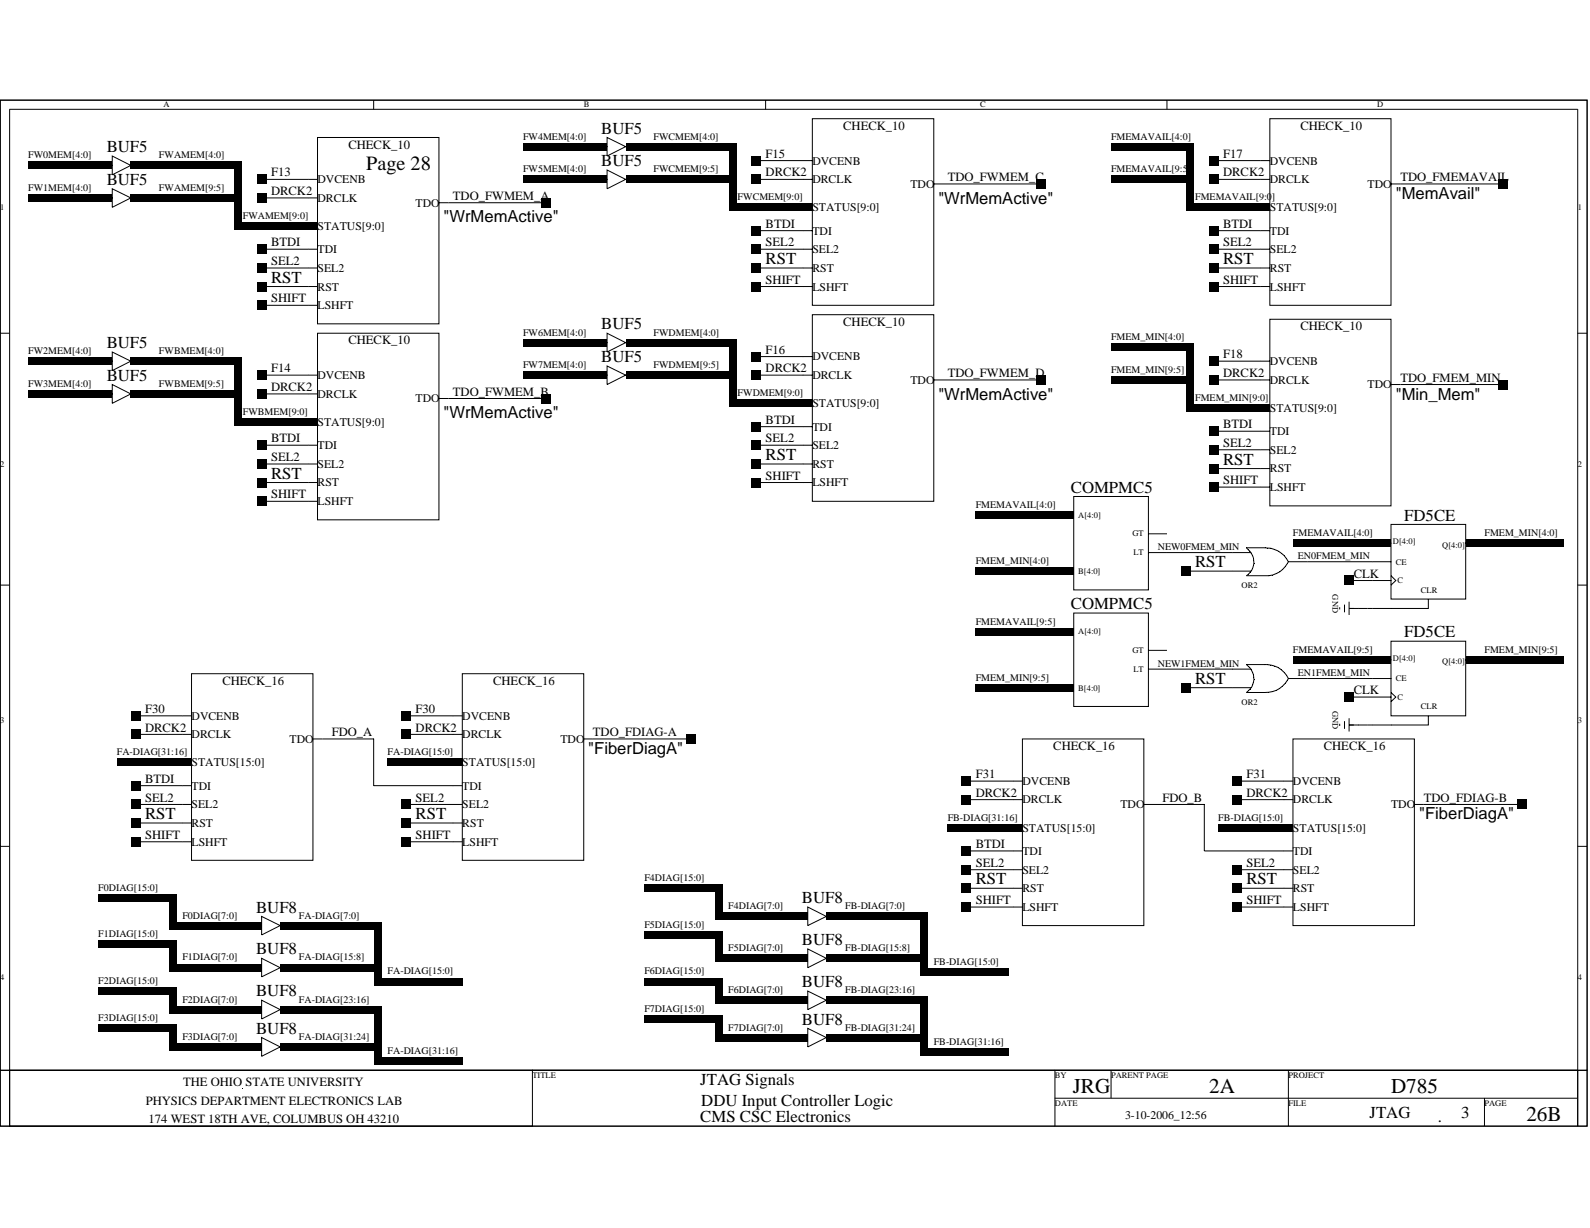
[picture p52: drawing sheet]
<svg xmlns="http://www.w3.org/2000/svg" width="279mm" height="216mm" viewBox="0 0 279 216" stroke-linecap="round" stroke-linejoin="round" font-family="sans-serif">
<defs><g id="words">
<g font-size="3.7">
<text x="188.5" y="192.2">JRG</text>
<text x="212.5" y="192.2">2A</text>
<text x="244.4" y="192.2">D785</text>
<text x="268.2" y="197.1">26B</text>
</g>
<text font-size="3.6" x="64.3" y="29.9">Page 28</text>
<g font-size="2.9">
<text x="105.7" y="23.5">BUF5</text>
<text x="18.8" y="26.8">BUF5</text>
<text x="105.7" y="29.2">BUF5</text>
<text x="18.8" y="32.5">BUF5</text>
<text x="164.9" y="35.8">&quot;WrMemActive&quot;</text>
<text x="245.3" y="35">&quot;MemAvail&quot;</text>
<text x="77.9" y="39.1">&quot;WrMemActive&quot;</text>
<text x="134.5" y="46.4">RST</text>
<text x="214.9" y="46.4">RST</text>
<text x="47.6" y="49.7">RST</text>
<text x="105.7" y="57.9">BUF5</text>
<text x="18.8" y="61.2">BUF5</text>
<text x="105.7" y="63.7">BUF5</text>
<text x="18.8" y="66.9">BUF5</text>
<text x="164.9" y="70.3">&quot;WrMemActive&quot;</text>
<text x="245.3" y="70.3">&quot;Min_Mem&quot;</text>
<text x="77.9" y="73.5">&quot;WrMemActive&quot;</text>
<text x="134.5" y="80.9">RST</text>
<text x="214.9" y="81.7">RST</text>
<text x="47.6" y="84.2">RST</text>
<text x="188.2" y="86.6">COMPMC5</text>
<text x="246.8" y="91.5">FD5CE</text>
<text x="210" y="99.7">RST</text>
<text x="188.2" y="107.1">COMPMC5</text>
<text x="246.8" y="112.1">FD5CE</text>
<text x="210" y="120.2">RST</text>
<text x="103.4" y="132.6">&quot;FiberDiagA&quot;</text>
<text x="25.5" y="144">RST</text>
<text x="73" y="144">RST</text>
<text x="249.4" y="144.1">&quot;FiberDiagA&quot;</text>
<text x="171.4" y="155.5">RST</text>
<text x="219" y="155.5">RST</text>
<text x="45" y="160.4">BUF8</text>
<text x="140.9" y="158.8">BUF8</text>
<text x="45" y="167.8">BUF8</text>
<text x="140.9" y="166.2">BUF8</text>
<text x="140.9" y="173.6">BUF8</text>
<text x="45" y="175.2">BUF8</text>
<text x="45" y="181.7">BUF8</text>
<text x="140.9" y="180.1">BUF8</text>
<text x="123.1" y="190.8">JTAG Signals</text>
<text x="123.1" y="197.3">CMS CSC Electronics</text>
<text x="123.2" y="194.4">DDU Input Controller Logic</text>
<text x="240.7" y="196.5">JTAG</text>
<text x="252.6" y="197.3">.</text>
<text x="256.8" y="196.5">3</text>
</g>
<g font-size="2.2">
<text x="148.2" y="22.8">CHECK_10</text>
<text x="228.5" y="22.8">CHECK_10</text>
<text x="61.2" y="26.1">CHECK_10</text>
<text x="134.5" y="27.7">F15</text>
<text x="214.9" y="27.7">F17</text>
<text x="47.6" y="34.3">DRCK2</text>
<text x="47.6" y="31">F13</text>
<text x="79.6" y="35.1">TDO_FWMEM_A</text>
<text x="134.5" y="31">DRCK2</text>
<text x="166.5" y="31.8">TDO_FWMEM_C</text>
<text x="214.9" y="31">DRCK2</text>
<text x="246.1" y="31.8">TDO_FMEMAVAIL</text>
<text x="134.5" y="40">BTDI</text>
<text x="214.9" y="40">BTDI</text>
<text x="47.6" y="46.6">SEL2</text>
<text x="47.6" y="43.3">BTDI</text>
<text x="134.5" y="43.3">SEL2</text>
<text x="214.9" y="43.3">SEL2</text>
<text x="47.6" y="53.2">SHIFT</text>
<text x="134.5" y="49.9">SHIFT</text>
<text x="214.9" y="49.9">SHIFT</text>
<text x="148.2" y="57.3">CHECK_10</text>
<text x="228.5" y="58.1">CHECK_10</text>
<text x="47.6" y="65.4">F14</text>
<text x="61.2" y="60.5">CHECK_10</text>
<text x="134.5" y="65.4">DRCK2</text>
<text x="134.5" y="62.2">F16</text>
<text x="214.9" y="63">F18</text>
<text x="47.6" y="68.7">DRCK2</text>
<text x="79.6" y="69.6">TDO_FWMEM_B</text>
<text x="166.5" y="66.3">TDO_FWMEM_D</text>
<text x="214.9" y="66.3">DRCK2</text>
<text x="246.1" y="67.1">TDO_FMEM_MIN</text>
<text x="47.6" y="77.8">BTDI</text>
<text x="134.5" y="77.8">SEL2</text>
<text x="134.5" y="74.5">BTDI</text>
<text x="214.9" y="75.3">BTDI</text>
<text x="47.6" y="81.1">SEL2</text>
<text x="214.9" y="78.6">SEL2</text>
<text x="47.6" y="87.6">SHIFT</text>
<text x="134.5" y="84.3">SHIFT</text>
<text x="214.9" y="85.1">SHIFT</text>
<text x="237.9" y="101.6">CLK</text>
<text x="25.5" y="125.3">F30</text>
<text x="39.1" y="120.4">CHECK_16</text>
<text x="73" y="125.3">F30</text>
<text x="86.7" y="120.4">CHECK_16</text>
<text x="237.9" y="122">CLK</text>
<text x="25.5" y="128.6">DRCK2</text>
<text x="58.3" y="129.4">FDO_A</text>
<text x="73" y="128.6">DRCK2</text>
<text x="104.2" y="129.4">TDO_FDIAG-A</text>
<text x="185.1" y="131.9">CHECK_16</text>
<text x="232.6" y="131.9">CHECK_16</text>
<text x="25.5" y="137.6">BTDI</text>
<text x="171.4" y="136.8">F31</text>
<text x="219" y="136.8">F31</text>
<text x="25.5" y="140.9">SEL2</text>
<text x="73" y="140.9">SEL2</text>
<text x="171.4" y="140.1">DRCK2</text>
<text x="204.3" y="140.9">FDO_B</text>
<text x="219" y="140.1">DRCK2</text>
<text x="250.2" y="140.9">TDO_FDIAG-B</text>
<text x="25.5" y="147.5">SHIFT</text>
<text x="73" y="147.5">SHIFT</text>
<text x="171.5" y="149.1">BTDI</text>
<text x="171.5" y="152.4">SEL2</text>
<text x="219" y="152.4">SEL2</text>
<text x="171.4" y="159">SHIFT</text>
<text x="219" y="159">SHIFT</text>
<text x="32.2" y="190.9">THE OHIO STATE UNIVERSITY</text>
<text x="25.6" y="194.2">PHYSICS DEPARTMENT ELECTRONICS LAB</text>
<text x="26.1" y="197.5">174 WEST 18TH AVE, COLUMBUS OH 43210</text>
</g>
<g font-size="2.1">
<text x="142.7" y="29">DVCENB</text>
<text x="223.1" y="29">DVCENB</text>
<text x="55.8" y="35.5">DRCLK</text>
<text x="55.8" y="32.2">DVCENB</text>
<text x="142.7" y="32.2">DRCLK</text>
<text x="160" y="33">TDO</text>
<text x="223.1" y="32.2">DRCLK</text>
<text x="240.3" y="33">TDO</text>
<text x="55.8" y="40.4">STATUS[9:0]</text>
<text x="73" y="36.3">TDO</text>
<text x="142.7" y="41.2">TDI</text>
<text x="142.7" y="37.1">STATUS[9:0]</text>
<text x="223.1" y="41.2">TDI</text>
<text x="223.1" y="37.1">STATUS[9:0]</text>
<text x="55.8" y="47.8">SEL2</text>
<text x="55.8" y="44.5">TDI</text>
<text x="142.7" y="47.8">RST</text>
<text x="142.7" y="44.5">SEL2</text>
<text x="223.1" y="47.8">RST</text>
<text x="223.1" y="44.5">SEL2</text>
<text x="55.8" y="51.1">RST</text>
<text x="142.7" y="51.1">LSHFT</text>
<text x="223.1" y="51.1">LSHFT</text>
<text x="55.8" y="54.4">LSHFT</text>
<text x="142.7" y="63.4">DVCENB</text>
<text x="223.1" y="64.2">DVCENB</text>
<text x="55.8" y="69.9">DRCLK</text>
<text x="55.8" y="66.7">DVCENB</text>
<text x="73" y="70.7">TDO</text>
<text x="142.7" y="66.7">DRCLK</text>
<text x="142.7" y="71.6">STATUS[9:0]</text>
<text x="160" y="67.5">TDO</text>
<text x="223.1" y="67.5">DRCLK</text>
<text x="240.3" y="68.3">TDO</text>
<text x="55.8" y="74.8">STATUS[9:0]</text>
<text x="142.7" y="75.7">TDI</text>
<text x="223.1" y="76.5">TDI</text>
<text x="223.1" y="72.4">STATUS[9:0]</text>
<text x="55.8" y="82.3">SEL2</text>
<text x="55.8" y="79">TDI</text>
<text x="142.7" y="82.3">RST</text>
<text x="142.7" y="79">SEL2</text>
<text x="223.1" y="83.1">RST</text>
<text x="223.1" y="79.8">SEL2</text>
<text x="55.8" y="88.8">LSHFT</text>
<text x="55.8" y="85.5">RST</text>
<text x="142.7" y="85.5">LSHFT</text>
<text x="223.1" y="86.4">LSHFT</text>
<text x="33.7" y="129.8">DRCLK</text>
<text x="33.7" y="126.5">DVCENB</text>
<text x="50.9" y="130.6">TDO</text>
<text x="81.2" y="129.8">DRCLK</text>
<text x="81.2" y="126.5">DVCENB</text>
<text x="98.5" y="130.6">TDO</text>
<text x="33.7" y="134.7">STATUS[15:0]</text>
<text x="81.2" y="134.7">STATUS[15:0]</text>
<text x="33.7" y="142.1">SEL2</text>
<text x="33.7" y="138.8">TDI</text>
<text x="81.2" y="142.1">SEL2</text>
<text x="81.2" y="138.8">TDI</text>
<text x="179.7" y="141.3">DRCLK</text>
<text x="179.7" y="138">DVCENB</text>
<text x="196.9" y="142.1">TDO</text>
<text x="227.2" y="141.3">DRCLK</text>
<text x="227.2" y="138">DVCENB</text>
<text x="244.4" y="142.1">TDO</text>
<text x="33.7" y="148.7">LSHFT</text>
<text x="33.7" y="145.4">RST</text>
<text x="81.2" y="148.7">LSHFT</text>
<text x="81.2" y="145.4">RST</text>
<text x="179.7" y="146.2">STATUS[15:0]</text>
<text x="227.2" y="146.2">STATUS[15:0]</text>
<text x="179.7" y="153.6">SEL2</text>
<text x="179.7" y="150.3">TDI</text>
<text x="227.2" y="153.6">SEL2</text>
<text x="227.2" y="150.3">TDI</text>
<text x="179.7" y="160.1">LSHFT</text>
<text x="179.7" y="156.8">RST</text>
<text x="227.2" y="160.1">LSHFT</text>
<text x="227.2" y="156.8">RST</text>
<text x="197.7" y="196.7">3-10-2006_12:56</text>
</g>
<g font-size="1.8">
<text x="5" y="27.8">FW0MEM[4:0]</text>
<text x="27.9" y="27.8">FWAMEM[4:0]</text>
<text x="91.9" y="24.6">FW4MEM[4:0]</text>
<text x="114.9" y="24.6">FWCMEM[4:0]</text>
<text x="195.2" y="24.6">FMEMAVAIL[4:0]</text>
<text x="5" y="33.6">FW1MEM[4:0]</text>
<text x="27.9" y="33.6">FWAMEM[9:5]</text>
<text x="91.9" y="30.3">FW5MEM[4:0]</text>
<text x="114.9" y="30.3">FWCMEM[9:5]</text>
<text x="129.6" y="35.2">FWCMEM[9:0]</text>
<text x="195.2" y="30.3">FMEMAVAIL[9:5]</text>
<text x="210" y="35.2">FMEMAVAIL[9:0]</text>
<text x="42.7" y="38.5">FWAMEM[9:0]</text>
<text x="91.9" y="59">FW6MEM[4:0]</text>
<text x="114.9" y="59">FWDMEM[4:0]</text>
<text x="195.2" y="59.8">FMEM_MIN[4:0]</text>
<text x="5" y="62.3">FW2MEM[4:0]</text>
<text x="27.9" y="62.3">FWBMEM[4:0]</text>
<text x="91.9" y="64.7">FW7MEM[4:0]</text>
<text x="114.9" y="64.7">FWDMEM[9:5]</text>
<text x="195.2" y="65.5">FMEM_MIN[9:5]</text>
<text x="5" y="68">FW3MEM[4:0]</text>
<text x="27.9" y="68">FWBMEM[9:5]</text>
<text x="129.6" y="69.6">FWDMEM[9:0]</text>
<text x="210" y="70.5">FMEM_MIN[9:0]</text>
<text x="42.7" y="72.9">FWBMEM[9:0]</text>
<text x="171.5" y="89.3">FMEMAVAIL[4:0]</text>
<text x="227.2" y="94.2">FMEMAVAIL[4:0]</text>
<text x="260.9" y="94.2">FMEM_MIN[4:0]</text>
<text x="171.5" y="99.2">FMEM_MIN[4:0]</text>
<text x="203.5" y="96.7">NEW0FMEM_MIN</text>
<text x="228" y="98.3">EN0FMEM_MIN</text>
<text x="171.5" y="109.9">FMEMAVAIL[9:5]</text>
<text x="171.5" y="119.7">FMEM_MIN[9:5]</text>
<text x="203.5" y="117.2">NEW1FMEM_MIN</text>
<text x="227.2" y="114.8">FMEMAVAIL[9:5]</text>
<text x="228" y="118.9">EN1FMEM_MIN</text>
<text x="260.9" y="114.8">FMEM_MIN[9:5]</text>
<text x="20.5" y="132.8">FA-DIAG[31:16]</text>
<text x="68.1" y="132.8">FA-DIAG[15:0]</text>
<text x="166.5" y="144.3">FB-DIAG[31:16]</text>
<text x="214.1" y="144.3">FB-DIAG[15:0]</text>
<text x="113.2" y="154.9">F4DIAG[15:0]</text>
<text x="17.3" y="156.6">F0DIAG[15:0]</text>
<text x="32" y="161.5">F0DIAG[7:0]</text>
<text x="52.5" y="161.5">FA-DIAG[7:0]</text>
<text x="128" y="159.9">F4DIAG[7:0]</text>
<text x="148.5" y="159.9">FB-DIAG[7:0]</text>
<text x="17.3" y="164.8">F1DIAG[15:0]</text>
<text x="113.2" y="163.2">F5DIAG[15:0]</text>
<text x="128" y="167.3">F5DIAG[7:0]</text>
<text x="148.5" y="167.3">FB-DIAG[15:8]</text>
<text x="17.3" y="173">F2DIAG[15:0]</text>
<text x="32" y="168.9">F1DIAG[7:0]</text>
<text x="52.5" y="168.9">FA-DIAG[15:8]</text>
<text x="68.1" y="171.3">FA-DIAG[15:0]</text>
<text x="113.2" y="171.3">F6DIAG[15:0]</text>
<text x="164.1" y="169.7">FB-DIAG[15:0]</text>
<text x="17.3" y="179.5">F3DIAG[15:0]</text>
<text x="32" y="176.3">F2DIAG[7:0]</text>
<text x="52.5" y="176.3">FA-DIAG[23:16]</text>
<text x="113.2" y="177.9">F7DIAG[15:0]</text>
<text x="128" y="174.6">F6DIAG[7:0]</text>
<text x="148.5" y="174.6">FB-DIAG[23:16]</text>
<text x="32" y="182.8">F3DIAG[7:0]</text>
<text x="52.5" y="182.8">FA-DIAG[31:24]</text>
<text x="68.1" y="185.3">FA-DIAG[31:16]</text>
<text x="128" y="181.2">F7DIAG[7:0]</text>
<text x="148.5" y="181.2">FB-DIAG[31:24]</text>
<text x="164.1" y="183.6">FB-DIAG[31:16]</text>
</g>
<g font-size="1.5">
<text x="28.7" y="18.9">A</text>
<text x="102.6" y="18.9">B</text>
<text x="172.3" y="18.9">C</text>
<text x="242" y="18.9">D</text>
<text x="0" y="36.9">1</text>
<text x="277.2" y="36.9">1</text>
<text x="0" y="82">2</text>
<text x="277.2" y="82">2</text>
<text x="189.5" y="91.1">A[4:0]</text>
<text x="199" y="94.3">GT</text>
<text x="244.8" y="95.6">D[4:0]</text>
<text x="189.5" y="100.9">B[4:0]</text>
<text x="199.2" y="97.6">LT</text>
<text x="245.3" y="99.3">CE</text>
<text x="253.4" y="96.3">Q[4:0]</text>
<text x="218.2" y="103.4">OR2</text>
<text x="234.1" y="104.5" transform="rotate(90 234.1 104.5)">GND</text>
<text x="245.6" y="102.5">C</text>
<text x="249.7" y="104.2">CLR</text>
<text x="189.5" y="111.5">A[4:0]</text>
<text x="199" y="114.9">GT</text>
<text x="199.2" y="118.1">LT</text>
<text x="244.8" y="116.2">D[4:0]</text>
<text x="245.3" y="119.8">CE</text>
<text x="253.4" y="116.8">Q[4:0]</text>
<text x="189.5" y="121.4">B[4:0]</text>
<text x="218.2" y="123.9">OR2</text>
<text x="234.1" y="125" transform="rotate(90 234.1 125)">GND</text>
<text x="245.6" y="123">C</text>
<text x="249.7" y="124.7">CLR</text>
<text x="0" y="127.1">3</text>
<text x="277.2" y="127.1">3</text>
<text x="0" y="172.3">4</text>
<text x="277.2" y="172.3">4</text>
<text x="93.6" y="189.5">TITLE</text>
<text x="185.4" y="189.5">BY</text>
<text x="195.2" y="189.5">PARENT PAGE</text>
<text x="226.4" y="189.5">PROJECT</text>
<text x="185.4" y="194.4">DATE</text>
<text x="226.4" y="194.4">FILE</text>
<text x="260.9" y="194.4">PAGE</text>
</g>
</g></defs>
<g fill="none" stroke="#000" stroke-width=".18">
<path d="M0 17.6h278.9v180.4h-278.9zM0 17.6h278.9v170.6h-278.9zM1.7 19.2h275.5v178.8h-275.5M1.7 19.2v169M65.7 17.6v1.6M134.5 17.6v1.6M205.1 17.6v1.6M16.4 34.8h3.4M16.4 29.1h3.4M19.7 27.4l3.3 1.7-3.3 1.6zM19.7 33.2l3.3 1.6-3.3 1.6zM22.9 34.8h5"/>
<path d="M22.9 29.1h5M46 31.5h9.8M46 34.8h9.8M54.2 39.8h1.6M55.8 24.2h21.3v32.7h-21.3zM77.1 35.6h19M103.4 31.5h3.3M103.4 25.8h3.3M106.7 29.9l3.2 1.6-3.2 1.7zM106.7 24.2l3.2 1.6-3.2 1.6zM109.9 31.5h5M109.9 25.8h5"/>
<path d="M132.9 28.2h9.9M132.9 31.5h9.9M141.1 36.4h1.7M142.7 20.9h21.4v32.8h-21.4zM164 32.3h19M213.3 28.2h9.9M213.3 31.5h9.9M221.5 36.4h1.7M223.1 20.9h21.3v32.8h-21.3zM244.4 32.3h19.8M0 58.6h1.7M46 43.8h9.8"/>
<path d="M46 47.1h9.8M46 50.4h9.8M46 53.7h9.8M55.8 58.6h21.3v32.8h-21.3zM106.7 58.6l3.2 1.6-3.2 1.7zM132.9 40.6h9.9M132.9 43.8h9.9M132.9 47.1h9.9M132.9 50.4h9.9M142.7 55.3h21.4v32.8h-21.4zM213.3 40.6h9.9M213.3 43.8h9.9"/>
<path d="M213.3 47.1h9.9M213.3 50.4h9.9M223.1 56.1h21.3v32.8h-21.3zM277.2 58.6h1.7M16.4 63.5h3.4M16.4 69.3h3.4M19.7 67.6l3.3 1.7-3.3 1.6zM19.7 61.9l3.3 1.6-3.3 1.7zM22.9 63.5h5M22.9 69.3h5M46 66h9.8M46 78.3h9.8"/>
<path d="M46 69.3h9.8M54.2 74.2h1.6M77.1 70.1h19M103.4 66h3.3M103.4 60.2h3.3M106.7 64.3l3.2 1.7-3.2 1.6zM109.9 66h5M109.9 60.2h5M132.9 62.7h9.9M132.9 66h9.9M132.9 75h9.9M132.9 78.3h9.9"/>
<path d="M141.1 70.9h1.7M164 66.8h19M213.3 63.5h9.9M213.3 66.8h9.9M213.3 75.8h9.9M213.3 79.1h9.9M221.5 71.7h1.7M244.4 67.6h19.8M46 84.8h9.8M46 88.1h9.8M46 81.6h9.8M132.9 84.8h9.9"/>
<path d="M132.9 81.6h9.9M185.4 90.6h3.3M188.7 87.3h13.1v16.4h-13.1zM201.8 97.2h18.1M201.8 93.9h3.3M213.3 82.4h9.9M213.3 85.6h9.9M219 96.3h3.3a4.4 4.4 0 0 1 4.1 2.5 4.4 4.4 0 0 1-3.4 2.4M219 96.3a3 3 0 0 1 0 4.9M226.4 98.8h18.1M241.2 95.5h3.3M244.4 92.2h13.2v13.1h-13.2z"/>
<path d="M257.5 95.5h3.4M0 102.9h1.7M33.7 118.4h21.3v32.9h-21.3zM81.2 118.4h21.4v32.9h-21.4zM185.4 111.1h3.3M185.4 100.4h3.3M188.7 107.8h13.1v16.4h-13.1zM201.8 117.6h18.1M201.8 114.3h3.3M208.4 100.4h11.5M219 116.8h3.6a4.2 4.2 0 0 1 3.8 2.5 4.4 4.4 0 0 1-4.1 2.5h-3.3M219 101.2h4"/>
<path d="M219 116.8a2.99 2.99 0 0 1 0 5M226.4 119.3h18.1M235.4 106.8v.3M236.3 106.3v1.4M237.1 105.8v2.3M237.1 107h7.4M237.1 102.1h7.4M241.2 116h3.3M244.4 101.2l.9 .9-.9 .8M244.4 112.7h13.2v13.2h-13.2zM251 105.3v1.7h-6.6M257.5 116h3.4"/>
<path d="M277.2 102.9h1.7M23.8 129.1h9.9M23.8 125.9h9.9M23.8 138.1h9.9M32 134h1.7M54.9 129.9h10.8M65.7 129.9v8.2h15.6M71.4 129.1h9.9M71.4 125.9h9.9M79.6 134h1.7M102.5 129.9h19M169.8 137.3h9.9"/>
<path d="M179.7 129.9h21.3v32.8h-21.3zM185.4 120.9h3.3M208.4 120.9h11.5M217.4 137.3h9.8M227.2 129.9h21.3v32.8h-21.3zM235.4 127.3v.3M236.3 126.8v1.3M237.1 127.5h7.4M237.1 126.3v2.3M237.1 122.6h7.4M244.4 121.8l.9 .8-.9 .8M251 125.9v1.6h-6.6"/>
<path d="M0 148.8h1.7M23.8 141.4h9.9M23.8 148h9.9M23.8 144.7h9.9M71.4 141.4h9.9M71.4 148h9.9M71.4 144.7h9.9M141.9 159.5l3.3 1.6-3.3 1.6zM169.8 149.6h9.9M169.8 159.5h9.9M169.8 156.2h9.9M169.8 152.9h9.9"/>
<path d="M169.8 140.6h9.9M178 145.5h1.7M201 141.4h10.7M211.6 141.4v8.2h15.6M217.4 159.5h9.8M217.4 156.2h9.8M217.4 152.9h9.8M217.4 140.6h9.8M225.6 145.5h1.6M248.5 141.4h19M277.2 148.8h1.7M42.7 177.5h3.3"/>
<path d="M42.7 170.1h3.3M42.7 162.7h3.3M46 175.9l3.2 1.6-3.2 1.7zM46 168.5l3.2 1.6-3.2 1.6zM46 161.1l3.2 1.6-3.2 1.7zM49.2 177.5h5M49.2 170.1h5M49.2 162.7h5M138.6 161.1h3.4M138.6 168.5h3.4M138.6 175.9h3.4M141.9 166.8l3.3 1.7-3.3 1.6z"/>
<path d="M141.9 174.2l3.3 1.7-3.3 1.6zM145.2 161.1h4.9M145.2 168.5h4.9M145.2 175.9h4.9M0 188.2h1.7v9.8h-1.7zM1.7 188.2h275.6M1.7 188.2h91.9v9.8h-91.9zM42.7 184.1h3.3M46 182.4l3.2 1.7-3.2 1.6zM49.2 184.1h5M138.6 182.4h3.4M141.9 180.8l3.3 1.6-3.3 1.7z"/>
<path d="M145.2 182.4h4.9M185.3 193.1h91.9M185.4 188.1v9.9M195.2 188.1v5M226.4 188.2v9.8M260.9 193v5M277.2 188.2h1.7v9.8h-1.7z"/>
</g>
<g fill="#000">
<path d="M5 34.2h11.4v1.3h-11.4zM5 28.4h11.4v1.3h-11.4zM16.4 28.4h3.3v1.3h-3.3zM16.4 34.2h3.3v1.3h-3.3zM23 28.4h4.9v1.3h-4.9zM23 34.2h4.9v1.3h-4.9zM27.9 34.2h14v1.3h-14zM27.9 28.4h14v1.3h-14zM41.2 29.1h1.3v5.7h-1.3zM41.2 34.8h1.3v5h-1.3zM41.2 28.4h1.3v1.3h-1.3zM45.2 30.7h1.6v1.6h-1.6z"/>
<path d="M45.2 34h1.6v1.6h-1.6zM91.9 25.1h11.5v1.4h-11.5zM91.9 30.9h11.5v1.3h-11.5zM95.2 34.8h1.6v1.6h-1.6zM103.4 30.9h3.3v1.3h-3.3zM103.4 25.1h3.3v1.4h-3.3zM109.9 30.9h5v1.3h-5zM109.9 25.1h5v1.4h-5zM114.9 25.1h13.9v1.4h-13.9zM114.9 30.9h13.9v1.3h-13.9zM128.1 31.5h1.4v4.9h-1.4zM128.1 25.8h1.4v5.7h-1.4z"/>
<path d="M128.1 35.8h1.4v1.3h-1.4zM128.1 25.1h1.4v1.4h-1.4zM128.8 35.8h12.3v1.3h-12.3zM132.1 30.7h1.6v1.6h-1.6zM132.1 27.4h1.6v1.7h-1.6zM141.1 35.8h1.6v1.3h-1.6zM182.1 31.5h1.7v1.7h-1.7zM195.2 30.9h14v1.3h-14zM195.2 25.1h14v1.4h-14zM208.5 31.5h1.3v4.9h-1.3zM208.5 25.8h1.3v5.7h-1.3zM208.5 25.1h1.3v1.4h-1.3z"/>
<path d="M208.5 35.8h1.3v1.3h-1.3zM209.2 35.8h12.3v1.3h-12.3zM212.5 27.4h1.6v1.7h-1.6zM212.5 30.7h1.6v1.6h-1.6zM221.5 35.8h1.6v1.3h-1.6zM263.3 31.5h1.7v1.7h-1.7zM41.2 39.1h1.3v1.3h-1.3zM41.9 39.1h12.3v1.3h-12.3zM45.2 49.6h1.6v1.6h-1.6zM45.2 43h1.6v1.7h-1.6zM45.2 46.3h1.6v1.6h-1.6zM45.2 52.9h1.6v1.6h-1.6z"/>
<path d="M54.2 39.1h1.6v1.3h-1.6zM132.1 49.6h1.6v1.6h-1.6zM132.1 43h1.6v1.7h-1.6zM132.1 39.8h1.6v1.6h-1.6zM132.1 46.3h1.6v1.6h-1.6zM212.5 39.8h1.6v1.6h-1.6zM212.5 43h1.6v1.7h-1.6zM212.5 46.3h1.6v1.6h-1.6zM212.5 49.6h1.6v1.6h-1.6zM5 68.6h11.4v1.3h-11.4zM5 62.9h11.4v1.3h-11.4zM16.4 68.6h3.3v1.3h-3.3z"/>
<path d="M16.4 62.9h3.3v1.3h-3.3zM23 68.6h4.9v1.3h-4.9zM23 62.9h4.9v1.3h-4.9zM27.9 62.9h14v1.3h-14zM27.9 68.6h14v1.3h-14zM41.2 69.3h1.3v4.9h-1.3zM41.2 63.5h1.3v5.8h-1.3zM41.2 73.5h1.3v1.3h-1.3zM41.2 62.9h1.3v1.3h-1.3zM41.9 73.5h12.3v1.3h-12.3zM45.2 77.5h1.6v1.6h-1.6zM45.2 68.5h1.6v1.6h-1.6z"/>
<path d="M45.2 65.2h1.6v1.6h-1.6zM54.2 73.5h1.6v1.3h-1.6zM91.9 59.6h11.5v1.3h-11.5zM91.9 65.3h11.5v1.3h-11.5zM95.2 69.3h1.6v1.6h-1.6zM103.4 59.6h3.3v1.3h-3.3zM103.4 65.3h3.3v1.3h-3.3zM109.9 59.6h5v1.3h-5zM109.9 65.3h5v1.3h-5zM114.9 65.3h13.9v1.3h-13.9zM114.9 59.6h13.9v1.3h-13.9zM128.1 60.2h1.4v5.8h-1.4z"/>
<path d="M128.1 66h1.4v4.9h-1.4zM128.1 59.6h1.4v1.3h-1.4zM128.1 70.2h1.4v1.3h-1.4zM128.8 70.2h12.3v1.3h-12.3zM132.1 61.9h1.6v1.6h-1.6zM132.1 65.2h1.6v1.6h-1.6zM132.1 74.2h1.6v1.6h-1.6zM132.1 77.5h1.6v1.6h-1.6zM141.1 70.2h1.6v1.3h-1.6zM182.1 66h1.7v1.6h-1.7zM195.2 60.4h14v1.3h-14zM195.2 66.1h14v1.3h-14z"/>
<path d="M208.5 61h1.3v5.8h-1.3zM208.5 66.8h1.3v4.9h-1.3zM208.5 60.4h1.3v1.3h-1.3zM208.5 71.1h1.3v1.3h-1.3zM209.2 71.1h12.3v1.3h-12.3zM212.5 62.7h1.6v1.6h-1.6zM212.5 66h1.6v1.6h-1.6zM212.5 75h1.6v1.6h-1.6zM212.5 78.3h1.6v1.6h-1.6zM221.5 71.1h1.6v1.3h-1.6zM263.3 66.8h1.7v1.7h-1.7zM45.2 87.3h1.6v1.6h-1.6z"/>
<path d="M45.2 80.7h1.6v1.7h-1.6zM45.2 84h1.6v1.6h-1.6zM132.1 84h1.6v1.6h-1.6zM132.1 80.7h1.6v1.7h-1.6zM171.4 89.9h14v1.3h-14zM185.4 89.9h3.3v1.3h-3.3zM212.5 81.6h1.6v1.6h-1.6zM212.5 84.8h1.6v1.7h-1.6zM227.2 94.8h14v1.3h-14zM241.2 94.8h3.2v1.3h-3.2zM257.6 94.8h3.3v1.3h-3.3zM260.9 94.8h13.9v1.3h-13.9z"/>
<path d="M171.4 99.8h14v1.3h-14zM171.4 110.4h14v1.3h-14zM185.4 110.4h3.3v1.3h-3.3zM185.4 99.8h3.3v1.3h-3.3zM207.6 99.6h1.6v1.6h-1.6zM227.2 115.4h14v1.3h-14zM236.3 101.2h1.6v1.7h-1.6zM241.2 115.4h3.2v1.3h-3.2zM257.6 115.4h3.3v1.3h-3.3zM260.9 115.4h13.9v1.3h-13.9zM20.5 133.4h11.5v1.3h-11.5zM23 137.3h1.6v1.7h-1.6z"/>
<path d="M23 125h1.6v1.7h-1.6zM23 128.3h1.6v1.6h-1.6zM32 133.4h1.7v1.3h-1.7zM68.1 133.4h11.5v1.3h-11.5zM70.6 128.3h1.6v1.6h-1.6zM70.6 125h1.6v1.7h-1.6zM79.6 133.4h1.6v1.3h-1.6zM120.6 129.1h1.7v1.7h-1.7zM169 136.5h1.6v1.6h-1.6zM171.4 120.3h14v1.3h-14zM185.4 120.3h3.3v1.3h-3.3zM207.6 120.1h1.6v1.7h-1.6z"/>
<path d="M216.6 136.5h1.6v1.6h-1.6zM236.3 121.8h1.6v1.6h-1.6zM17.3 157.2h13.1v1.3h-13.1zM23 140.6h1.6v1.6h-1.6zM23 143.9h1.6v1.6h-1.6zM23 147.2h1.6v1.6h-1.6zM29.7 157.2h1.3v1.3h-1.3zM70.6 147.2h1.6v1.6h-1.6zM70.6 143.9h1.6v1.6h-1.6zM70.6 140.6h1.6v1.6h-1.6zM113.2 155.5h13.2v1.3h-13.2zM125.7 155.5h1.3v1.3h-1.3z"/>
<path d="M166.5 144.9h11.5v1.3h-11.5zM169 139.8h1.6v1.6h-1.6zM169 155.4h1.6v1.6h-1.6zM169 152.1h1.6v1.6h-1.6zM169 148.8h1.6v1.7h-1.6zM178 144.9h1.7v1.3h-1.7zM214.1 144.9h11.5v1.3h-11.5zM216.6 152.1h1.6v1.6h-1.6zM216.6 155.4h1.6v1.6h-1.6zM216.6 139.8h1.6v1.6h-1.6zM225.6 144.9h1.6v1.3h-1.6zM266.6 140.6h1.6v1.6h-1.6z"/>
<path d="M17.3 173.6h13.1v1.3h-13.1zM17.3 165.4h13.1v1.3h-13.1zM29.7 174.2h1.3v3.3h-1.3zM29.7 176.9h1.3v1.3h-1.3zM29.7 173.6h1.3v1.3h-1.3zM29.7 166h1.3v4.1h-1.3zM29.7 169.5h1.3v1.3h-1.3zM29.7 165.4h1.3v1.3h-1.3zM29.7 157.8h1.3v4.9h-1.3zM29.7 162.1h1.3v1.3h-1.3zM30.4 176.9h12.3v1.3h-12.3zM30.4 169.5h12.3v1.3h-12.3z"/>
<path d="M30.4 162.1h12.3v1.3h-12.3zM42.7 176.9h3.3v1.3h-3.3zM42.7 169.5h3.3v1.3h-3.3zM42.7 162.1h3.3v1.3h-3.3zM49.2 176.9h5v1.3h-5zM49.2 169.5h5v1.3h-5zM49.2 162.1h5v1.3h-5zM54.2 176.9h12.3v1.3h-12.3zM54.2 162.1h12.3v1.3h-12.3zM54.2 169.5h12.3v1.3h-12.3zM65.8 176.9h1.3v1.3h-1.3zM65.8 170.1h1.3v2.5h-1.3z"/>
<path d="M65.8 162.7h1.3v7.4h-1.3zM65.8 171.9h1.3v1.3h-1.3zM65.8 162.1h1.3v1.3h-1.3zM66.5 171.9h14.7v1.3h-14.7zM113.2 178.5h13.2v1.3h-13.2zM113.2 171.9h13.2v1.3h-13.2zM113.2 163.7h13.2v1.4h-13.2zM125.7 178.5h1.3v1.3h-1.3zM125.7 172.6h1.3v3.3h-1.3zM125.7 175.2h1.3v1.3h-1.3zM125.7 171.9h1.3v1.3h-1.3zM125.7 164.4h1.3v4.1h-1.3z"/>
<path d="M125.7 163.7h1.3v1.4h-1.3zM125.7 167.8h1.3v1.3h-1.3zM125.7 156.2h1.3v4.9h-1.3zM125.7 160.4h1.3v1.4h-1.3zM126.4 175.2h12.2v1.3h-12.2zM126.4 167.8h12.2v1.3h-12.2zM126.4 160.4h12.2v1.4h-12.2zM138.6 160.4h3.3v1.4h-3.3zM138.6 167.8h3.3v1.3h-3.3zM138.6 175.2h3.3v1.3h-3.3zM145.2 160.4h4.9v1.4h-4.9zM145.2 167.8h4.9v1.3h-4.9z"/>
<path d="M145.2 175.2h4.9v1.3h-4.9zM150.1 160.4h12.3v1.4h-12.3zM150.1 167.8h12.3v1.3h-12.3zM150.1 175.2h12.3v1.3h-12.3zM161.8 161.1h1.3v7.4h-1.3zM161.8 168.5h1.3v2.4h-1.3zM161.8 160.4h1.3v1.4h-1.3zM161.8 170.3h1.3v1.3h-1.3zM161.8 175.2h1.3v1.3h-1.3zM162.4 170.3h14.8v1.3h-14.8zM169 158.6h1.6v1.7h-1.6zM216.6 158.6h1.6v1.7h-1.6z"/>
<path d="M17.3 180.1h13.1v1.3h-13.1zM29.7 180.8h1.3v3.3h-1.3zM29.7 183.4h1.3v1.3h-1.3zM29.7 180.1h1.3v1.3h-1.3zM30.4 183.4h12.3v1.3h-12.3zM42.7 183.4h3.3v1.3h-3.3zM49.2 183.4h5v1.3h-5zM54.2 183.4h12.3v1.3h-12.3zM65.8 177.5h1.3v6.6h-1.3zM65.8 184.1h1.3v2.4h-1.3zM65.8 185.9h1.3v1.3h-1.3zM66.5 185.9h14.7v1.3h-14.7z"/>
<path d="M125.7 179.2h1.3v3.2h-1.3zM125.7 181.8h1.3v1.3h-1.3zM126.4 181.8h12.2v1.3h-12.2zM138.6 181.8h3.3v1.3h-3.3zM145.2 181.8h4.9v1.3h-4.9zM150.1 181.8h12.3v1.3h-12.3zM161.8 175.9h1.3v6.5h-1.3zM161.8 182.4h1.3v2.5h-1.3zM161.8 184.2h1.3v1.3h-1.3zM162.4 184.2h14.8v1.3h-14.8z"/>
</g>
<use href="#words"/>
</svg>
